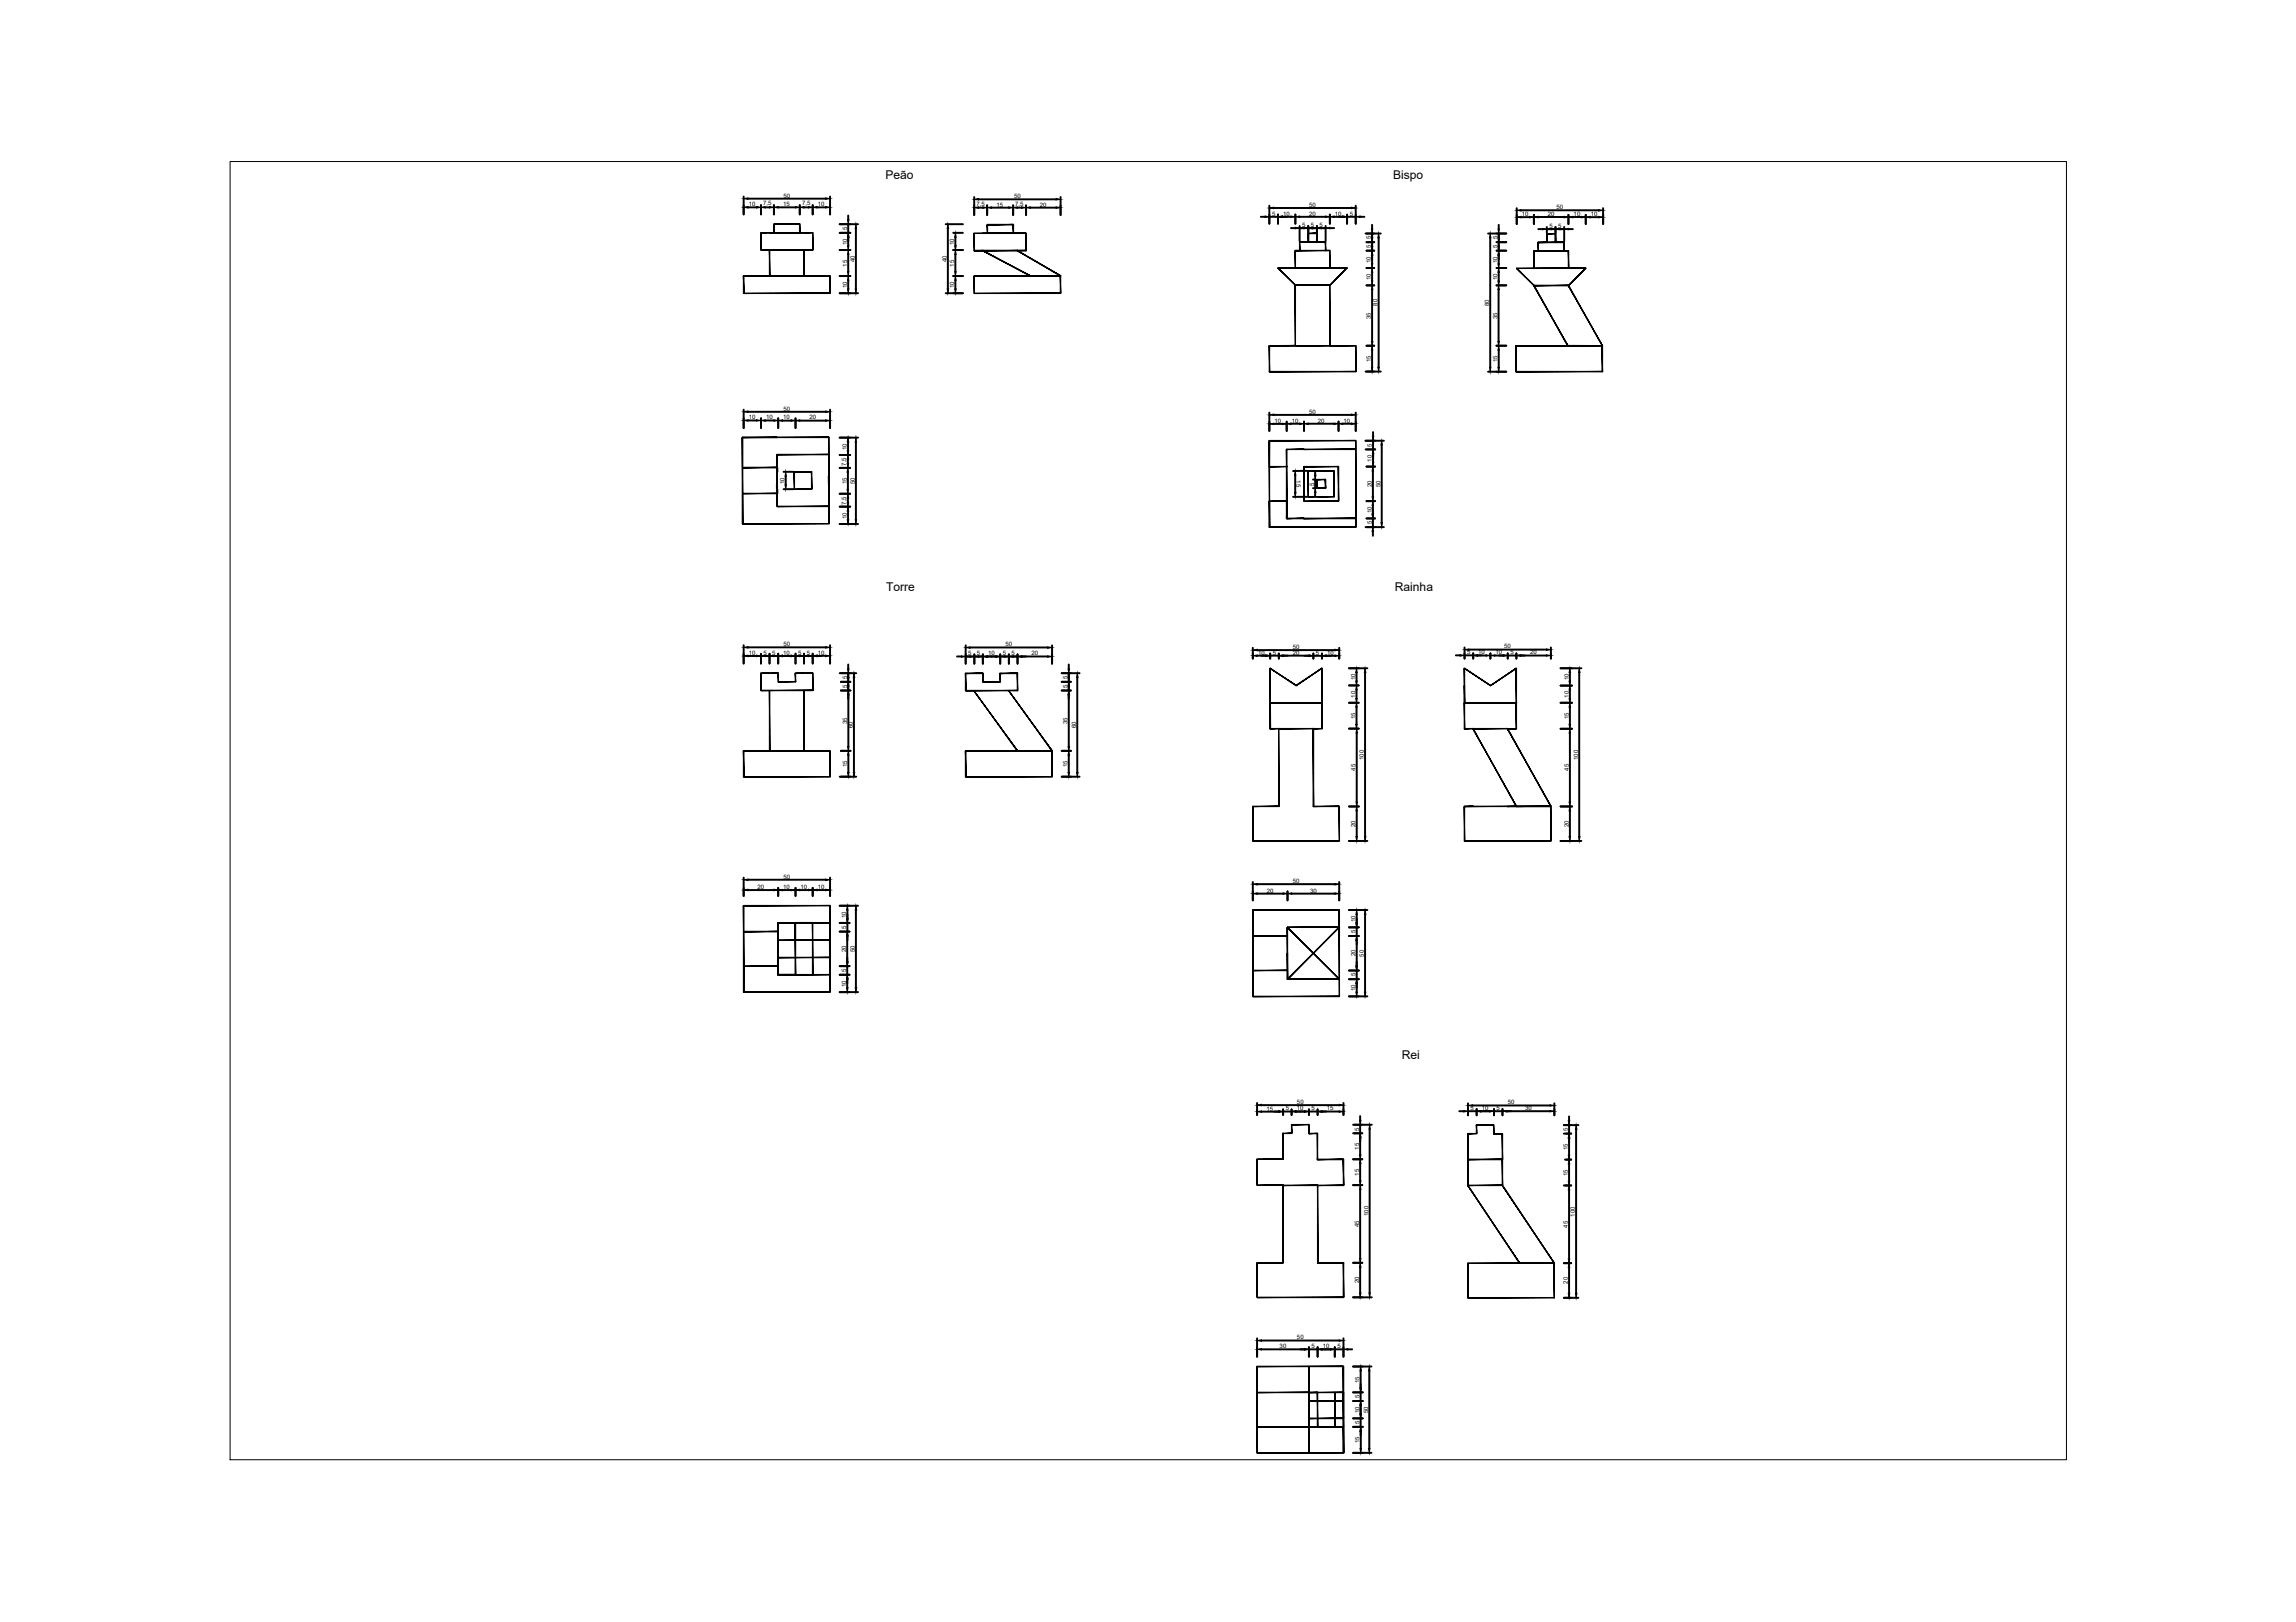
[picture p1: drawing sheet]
<svg xmlns="http://www.w3.org/2000/svg" width="297mm" height="210mm" viewBox="0 0 297 210" stroke-linecap="round" stroke-linejoin="round" font-family="sans-serif">
<defs><g id="words">
<g font-size="1.6">
<text x="114.6" y="23.2">Peão</text>
<text x="180.2" y="23.2">Bispo</text>
<text x="114.6" y="76.5">Torre</text>
<text x="180.5" y="76.5">Rainha</text>
<text x="181.4" y="137">Rei</text>
</g>
<g font-size=".8">
<text x="96.9" y="26.7">10</text>
<text x="98.7" y="26.6">7,5</text>
<text x="101.3" y="26.7">15</text>
<text x="101.4" y="25.6">50</text>
<text x="103.8" y="26.6">7,5</text>
<text x="105.8" y="26.7">10</text>
<text x="109.6" y="29.8" transform="rotate(-90 109.6 29.8)">5</text>
<text x="126.3" y="26.6">7,5</text>
<text x="128.9" y="26.7">15</text>
<text x="131.2" y="25.6">50</text>
<text x="131.3" y="26.6">7,5</text>
<text x="134.5" y="26.7">20</text>
<text x="164.6" y="27.9">5</text>
<text x="166" y="27.9">10</text>
<text x="168.5" y="29.4">5</text>
<text x="169.4" y="26.8">50</text>
<text x="169.4" y="27.9">20</text>
<text x="169.6" y="29.4">5</text>
<text x="170.7" y="29.4">5</text>
<text x="172.7" y="27.9">10</text>
<text x="174.6" y="27.9">5</text>
<text x="196.9" y="28">10</text>
<text x="200.3" y="27.9">20</text>
<text x="200.5" y="29.5">5</text>
<text x="201.4" y="27.1">50</text>
<text x="201.6" y="29.5">5</text>
<text x="203.6" y="27.9">10</text>
<text x="205.8" y="28">10</text>
<text x="109.6" y="34.5" transform="rotate(-90 109.6 34.5)">15</text>
<text x="109.6" y="31.7" transform="rotate(-90 109.6 31.7)">10</text>
<text x="110.6" y="33.9" transform="rotate(-90 110.6 33.9)">40</text>
<text x="122.5" y="33.9" transform="rotate(-90 122.5 33.9)">40</text>
<text x="123.5" y="34.5" transform="rotate(-90 123.5 34.5)">15</text>
<text x="123.5" y="31.7" transform="rotate(-90 123.5 31.7)">10</text>
<text x="177.4" y="34" transform="rotate(-90 177.4 34)">10</text>
<text x="177.4" y="32.1" transform="rotate(-90 177.4 32.1)">5</text>
<text x="177.4" y="31" transform="rotate(-90 177.4 31)">5</text>
<text x="193.7" y="34" transform="rotate(-90 193.7 34)">10</text>
<text x="193.7" y="32.1" transform="rotate(-90 193.7 32.1)">5</text>
<text x="193.7" y="31" transform="rotate(-90 193.7 31)">5</text>
<text x="109.6" y="37.3" transform="rotate(-90 109.6 37.3)">10</text>
<text x="123.5" y="37.3" transform="rotate(-90 123.5 37.3)">10</text>
<text x="177.4" y="41.3" transform="rotate(-90 177.4 41.3)">35</text>
<text x="177.4" y="36.3" transform="rotate(-90 177.4 36.3)">10</text>
<text x="178.2" y="39.6" transform="rotate(-90 178.2 39.6)">80</text>
<text x="192.6" y="39.6" transform="rotate(-90 192.6 39.6)">80</text>
<text x="193.7" y="41.3" transform="rotate(-90 193.7 41.3)">35</text>
<text x="193.7" y="36.3" transform="rotate(-90 193.7 36.3)">10</text>
<text x="177.4" y="46.9" transform="rotate(-90 177.4 46.9)">15</text>
<text x="193.7" y="46.9" transform="rotate(-90 193.7 46.9)">15</text>
<text x="101.4" y="53.1">50</text>
<text x="169.4" y="53.5">50</text>
<text x="96.9" y="54.3">10</text>
<text x="99.1" y="54.3">10</text>
<text x="101.3" y="54.3">10</text>
<text x="104.7" y="54.3">20</text>
<text x="109.5" y="58.2" transform="rotate(-90 109.5 58.2)">10</text>
<text x="164.9" y="54.7">10</text>
<text x="167.1" y="54.7">10</text>
<text x="170.5" y="54.7">20</text>
<text x="173.8" y="54.7">10</text>
<text x="177.5" y="59.7" transform="rotate(-90 177.5 59.7)">10</text>
<text x="177.5" y="57.8" transform="rotate(-90 177.5 57.8)">5</text>
<text x="101.5" y="62.6" transform="rotate(-90 101.5 62.6)">10</text>
<text x="109.5" y="65.3" transform="rotate(-90 109.5 65.3)">7,5</text>
<text x="109.5" y="60.3" transform="rotate(-90 109.5 60.3)">7,5</text>
<text x="109.5" y="62.7" transform="rotate(-90 109.5 62.7)">15</text>
<text x="110.6" y="62.6" transform="rotate(-90 110.6 62.6)">50</text>
<text x="167.7" y="62.2" transform="rotate(90 167.7 62.2)">15</text>
<text x="170" y="62.8" transform="rotate(-90 170 62.8)">5</text>
<text x="177.5" y="63" transform="rotate(-90 177.5 63)">20</text>
<text x="178.6" y="63" transform="rotate(-90 178.6 63)">50</text>
<text x="109.6" y="67.2" transform="rotate(-90 109.6 67.2)">10</text>
<text x="177.5" y="67.9" transform="rotate(-90 177.5 67.9)">5</text>
<text x="177.5" y="66.4" transform="rotate(-90 177.5 66.4)">10</text>
<text x="101.4" y="83.6">50</text>
<text x="130.1" y="83.6">50</text>
<text x="167.2" y="84">50</text>
<text x="194.6" y="83.9">50</text>
<text x="96.9" y="84.7">10</text>
<text x="98.8" y="84.7">5</text>
<text x="99.9" y="84.7">5</text>
<text x="101.3" y="84.7">10</text>
<text x="103.3" y="84.7">5</text>
<text x="104.4" y="84.7">5</text>
<text x="105.8" y="84.7">10</text>
<text x="109.6" y="89" transform="rotate(-90 109.6 89)">5</text>
<text x="109.6" y="87.9" transform="rotate(-90 109.6 87.9)">5</text>
<text x="125.3" y="84.8">5</text>
<text x="126.4" y="84.8">5</text>
<text x="127.8" y="84.8">10</text>
<text x="129.7" y="84.8">5</text>
<text x="130.9" y="84.8">5</text>
<text x="133.4" y="84.8">20</text>
<text x="138.1" y="89" transform="rotate(-90 138.1 89)">5</text>
<text x="138.1" y="87.9" transform="rotate(-90 138.1 87.9)">5</text>
<text x="162.8" y="84.7">10</text>
<text x="164.7" y="84.7">5</text>
<text x="167.2" y="84.7">20</text>
<text x="170.3" y="84.7">5</text>
<text x="171.7" y="84.7">10</text>
<text x="175.4" y="88" transform="rotate(-90 175.4 88)">10</text>
<text x="189.8" y="84.7">5</text>
<text x="191.2" y="84.7">10</text>
<text x="193.5" y="84.7">10</text>
<text x="195.4" y="84.7">5</text>
<text x="198" y="84.7">20</text>
<text x="203" y="88" transform="rotate(-90 203 88)">10</text>
<text x="109.6" y="93.7" transform="rotate(-90 109.6 93.7)">35</text>
<text x="110.3" y="94.2" transform="rotate(-90 110.3 94.2)">60</text>
<text x="138.1" y="93.7" transform="rotate(-90 138.1 93.7)">35</text>
<text x="139.2" y="94.2" transform="rotate(-90 139.2 94.2)">60</text>
<text x="175.4" y="93.1" transform="rotate(-90 175.4 93.1)">15</text>
<text x="175.4" y="90.3" transform="rotate(-90 175.4 90.3)">10</text>
<text x="203" y="93.1" transform="rotate(-90 203 93.1)">15</text>
<text x="203" y="90.3" transform="rotate(-90 203 90.3)">10</text>
<text x="109.6" y="99.3" transform="rotate(-90 109.6 99.3)">15</text>
<text x="138.1" y="99.3" transform="rotate(-90 138.1 99.3)">15</text>
<text x="175.4" y="99.8" transform="rotate(-90 175.4 99.8)">45</text>
<text x="176.5" y="98.3" transform="rotate(-90 176.5 98.3)">100</text>
<text x="203" y="99.8" transform="rotate(-90 203 99.8)">45</text>
<text x="204.2" y="98.3" transform="rotate(-90 204.2 98.3)">100</text>
<text x="175.4" y="107" transform="rotate(-90 175.4 107)">20</text>
<text x="203" y="107" transform="rotate(-90 203 107)">20</text>
<text x="101.4" y="113.7">50</text>
<text x="98" y="115">20</text>
<text x="101.3" y="115">10</text>
<text x="103.6" y="115">10</text>
<text x="105.8" y="115">10</text>
<text x="109.5" y="118.8" transform="rotate(-90 109.5 118.8)">10</text>
<text x="163.9" y="115.5">20</text>
<text x="167.2" y="114.3">50</text>
<text x="169.5" y="115.5">30</text>
<text x="175.4" y="119.4" transform="rotate(-90 175.4 119.4)">10</text>
<text x="109.5" y="125.8" transform="rotate(-90 109.5 125.8)">5</text>
<text x="109.5" y="123.2" transform="rotate(-90 109.5 123.2)">20</text>
<text x="109.5" y="120.2" transform="rotate(-90 109.5 120.2)">5</text>
<text x="110.6" y="123.2" transform="rotate(-90 110.6 123.2)">50</text>
<text x="175.4" y="123.8" transform="rotate(-90 175.4 123.8)">20</text>
<text x="175.4" y="120.8" transform="rotate(-90 175.4 120.8)">5</text>
<text x="176.5" y="123.8" transform="rotate(-90 176.5 123.8)">50</text>
<text x="109.5" y="127.7" transform="rotate(-90 109.5 127.7)">10</text>
<text x="175.4" y="128.3" transform="rotate(-90 175.4 128.3)">10</text>
<text x="175.4" y="126.4" transform="rotate(-90 175.4 126.4)">5</text>
<text x="163.9" y="143.7">15</text>
<text x="166.3" y="143.7">5</text>
<text x="167.8" y="143.7">10</text>
<text x="167.8" y="142.9">50</text>
<text x="169.7" y="143.7">5</text>
<text x="171.7" y="143.7">15</text>
<text x="190.3" y="143.7">5</text>
<text x="191.7" y="143.7">10</text>
<text x="193.6" y="143.7">5</text>
<text x="195.1" y="142.9">50</text>
<text x="197.3" y="143.7">30</text>
<text x="175.8" y="148.8" transform="rotate(-90 175.8 148.8)">15</text>
<text x="175.8" y="146.3" transform="rotate(-90 175.8 146.3)">5</text>
<text x="202.8" y="148.8" transform="rotate(-90 202.8 148.8)">15</text>
<text x="202.8" y="146.4" transform="rotate(-90 202.8 146.4)">5</text>
<text x="175.8" y="152.2" transform="rotate(-90 175.8 152.2)">15</text>
<text x="202.8" y="152.2" transform="rotate(-90 202.8 152.2)">15</text>
<text x="175.8" y="158.8" transform="rotate(-90 175.8 158.8)">45</text>
<text x="177" y="157.4" transform="rotate(-90 177 157.4)">100</text>
<text x="202.8" y="158.9" transform="rotate(-90 202.8 158.9)">45</text>
<text x="203.8" y="157.4" transform="rotate(-90 203.8 157.4)">100</text>
<text x="175.8" y="166.1" transform="rotate(-90 175.8 166.1)">20</text>
<text x="202.8" y="166.1" transform="rotate(-90 202.8 166.1)">20</text>
<text x="167.8" y="173.3">50</text>
<text x="165.6" y="174.5">30</text>
<text x="169.7" y="174.5">5</text>
<text x="171.1" y="174.5">10</text>
<text x="173" y="174.5">5</text>
<text x="175.9" y="179" transform="rotate(-90 175.9 179)">15</text>
<text x="175.9" y="184.3" transform="rotate(-90 175.9 184.3)">5</text>
<text x="175.9" y="182.9" transform="rotate(-90 175.9 182.9)">10</text>
<text x="175.9" y="181" transform="rotate(-90 175.9 181)">5</text>
<text x="177" y="182.9" transform="rotate(-90 177 182.9)">50</text>
<text x="175.9" y="186.8" transform="rotate(-90 175.9 186.8)">15</text>
</g>
</g></defs>
<!-- layer: 0 -->
<g fill="#000" stroke="#000" stroke-width=".13">
<path d="M96.2 25.7l.6-.1v.2zM96.2 26.8l.6-.1v.2zM97.9 26.7l.6 .1-.6 .1zM98.5 26.8l.5-.1v.2zM99.6 26.7l.5 .1-.5 .1zM100.1 26.8l.6-.1v.2zM102.9 26.7l.6 .1-.6 .1zM103.5 26.8l.5-.1v.2zM104.6 26.7l.5 .1-.5 .1zM105.1 26.8l.6-.1v.2zM106.8 25.6l.6 .1-.6 .1zM106.8 26.7l.6 .1-.6 .1z"/>
<path d="M109.7 37.4h.1l-.1 .5zM109.7 35.7l.1 .6h-.1zM109.7 35.2h.1l-.1 .5zM109.7 32.4l.1 .5h-.1zM109.7 31.8h.1l-.1 .6zM109.7 30.1l.1 .6h-.1zM109.7 28.4h.1l-.1 .6zM110.6 37.4h.2l-.1 .5zM110.7 29l.1 .6h-.2zM122.5 37.4h.2l-.1 .5zM122.6 29l.1 .6h-.2zM123.5 37.4h.2l-.1 .5z"/>
<path d="M123.6 35.7l.1 .6h-.2zM123.5 35.2h.2l-.1 .5zM123.6 32.4l.1 .5h-.2zM123.5 31.8h.2l-.1 .6zM123.6 30.1l.1 .6h-.2zM126 25.8l.6-.1v.2zM126 26.9l.6-.1v.2zM127.2 26.8l.5 .1-.5 .1zM127.7 26.9l.6-.1v.2zM130.5 26.8l.6 .1-.6 .1zM131.1 26.9l.5-.1v.2zM132.2 26.8l.5 .1-.5 .1z"/>
<path d="M132.7 26.9l.6-.1v.2zM136.6 25.7l.6 .1-.6 .1zM136.6 26.8l.6 .1-.6 .1zM163.7 28l.5 .1h-.5zM164.2 26.9l.6-.1v.2zM165.3 28.1l.6-.1v.1zM167 28l.6 .1h-.6zM167.6 29.4l.5 .1-.5 .1zM167.6 28.1l.5-.1v.1zM168.7 29.4l.6 .1-.6 .1zM169.3 29.5l.5-.1v.2zM169.8 29.4l.6 .1-.6 .1z"/>
<path d="M170.4 29.5l.5-.1v.2zM171.5 28l.5 .1h-.5zM171.5 29.5l.5-.1v.2zM172 28.1l.6-.1v.1zM173.7 28l.6 .1h-.6zM174.8 26.8l.6 .1-.6 .1zM175.4 28.1l.6-.1v.1zM177.5 36.9l.1 .6h-.2zM177.4 36.4h.2l-.1 .5zM177.5 34.7l.1 .5h-.2zM177.4 34.1h.2l-.1 .6zM177.5 32.4l.1 .6h-.2z"/>
<path d="M177.4 30.8h.2l-.1 .5zM177.5 31.3l.1 .6h-.2zM177.4 29.6h.2l-.1 .6zM178.4 30.2v.6h-.1zM192.8 30.2l.1 .6h-.2zM193.9 36.9l.1 .6h-.2zM193.8 36.4h.2l-.1 .5zM193.9 34.7l.1 .5h-.2zM193.8 34.1h.2l-.1 .6zM193.9 32.4l.1 .6h-.2zM193.8 30.8h.2l-.1 .5zM193.9 31.3l.1 .6h-.2z"/>
<path d="M193.8 29.6h.2l-.1 .6zM196.2 27.2l.6-.1v.2zM196.2 28.1l.6-.1v.2zM197.9 28l.5 .1-.5 .1zM198.4 28.1l.6-.1v.2zM199.6 29.6h.5l-.5 .1zM200.7 29.6h.5l-.5 .1zM201.2 29.6h.6v.1zM202.4 28l.5 .1-.5 .1zM202.4 29.6h.5v.1zM202.9 28.1l.6-.1v.2zM204.6 28l.6 .1-.6 .1z"/>
<path d="M205.2 28.1l.5-.1v.2zM206.8 27.1l.6 .1-.6 .1zM206.8 28l.6 .1-.6 .1zM96.2 53.3l.6-.1v.2zM96.2 54.4l.6-.1v.2zM97.9 54.3l.6 .1-.6 .1zM98.5 54.4l.5-.1v.2zM100.1 54.3l.6 .1-.6 .1zM100.7 54.4l.5-.1v.2zM102.3 54.3l.6 .1-.6 .1zM102.9 54.4l.6-.1v.2zM106.8 53.2l.6 .1-.6 .1z"/>
<path d="M106.8 54.3l.6 .1-.6 .1zM109.6 60h.2l-.1 .6zM109.7 58.9l.1 .5h-.2zM109.6 58.3h.2l-.1 .6zM109.7 56.6l.1 .6h-.2zM110.7 56.6l.1 .6h-.2zM164.2 53.7l.6-.1v.2zM164.2 54.9l.6-.1v.1zM165.9 54.8l.6 .1h-.6zM166.5 54.8h.5v.1zM168.1 54.8h.6l-.6 .1zM168.7 54.8h.6v.1z"/>
<path d="M172.6 54.8h.6l-.6 .1zM173.2 54.8h.5v.1zM174.8 53.6l.6 .1-.6 .1zM174.8 54.8h.6l-.6 .1zM177.4 47.5h.2l-.1 .6zM177.5 44.7l.1 .6h-.2zM177.4 44.2h.2l-.1 .5zM177.6 56.5h.1l-.1 .5zM177.6 58.2l.1 .5h-.1zM177.6 59.8h.1l-.1 .6zM178.3 47.5h.1v.6zM178.8 57v.6h-.1z"/>
<path d="M192.7 47.5h.2l-.1 .6zM193.8 47.5h.2l-.1 .6zM193.9 44.7l.1 .6h-.2zM193.8 44.2h.2l-.1 .5zM101.6 62.8h.1l-.1 .5zM101.6 61.1l.1 .5h-.1zM109.7 60.6l.1 .5h-.2zM109.6 63.3h.2l-.1 .6zM109.6 67.3h.2l-.1 .5zM109.7 65.6l.1 .5h-.2zM109.6 65h.2l-.1 .6zM109.7 63.9l.1 .6h-.2z"/>
<path d="M110.6 67.3h.2l-.1 .5zM167.6 61v.5h-.1zM167.5 63.7h.2l-.1 .6zM170.1 61.5h.2l-.2 .6zM170.1 63.2l.2 .5h-.2zM177.6 60.4l.1 .6h-.2zM177.5 64.3h.2l-.1 .5zM177.6 64.8l.1 .6h-.2zM177.5 66.5h.2l-.1 .6zM177.6 68.2l.1 .6h-.2zM178.7 67.6h.1v.6zM96.2 83.8l.6-.1v.2z"/>
<path d="M96.2 84.9l.6-.1v.2zM97.9 84.8l.6 .1-.6 .1zM99 84.8l.6 .1-.6 .1zM99.6 84.9l.5-.1v.2zM100.7 84.9l.5-.1v.2zM102.3 84.8l.6 .1-.6 .1zM103.5 84.8l.5 .1-.5 .1zM104 84.9l.6-.1v.2zM105.1 84.9l.6-.1v.2zM106.8 83.7l.6 .1-.6 .1zM106.8 84.8l.6 .1-.6 .1zM109.7 100h.1v.5z"/>
<path d="M109.8 97.2v.5h-.1zM109.7 96.6h.1v.6zM109.8 89.4v.5h-.1zM109.7 89.4l.1 .5h-.1zM109.7 87.7h.1l-.1 .5zM109.7 88.2l.1 .6h-.1zM109.7 86.6h.1l-.1 .5zM110.4 100h.2l-.1 .5zM110.5 87.1l.1 .6h-.2zM124.4 84.9l.5 .1-.5 .1zM124.9 83.8l.6-.1v.2zM125.5 84.9l.6 .1-.6 .1z"/>
<path d="M126.1 85l.5-.1v.2zM127.2 85l.5-.1v.2zM128.8 84.9l.6 .1-.6 .1zM129.9 84.9l.6 .1-.6 .1zM130.5 85l.6-.1v.2zM131.6 85l.6-.1v.2zM135.5 83.7l.6 .1-.6 .1zM135.5 84.9l.6 .1-.6 .1zM138.2 100h.2l-.1 .5zM138.3 97.2l.1 .5h-.2zM138.2 96.6h.2l-.1 .6zM138.3 89.4l.1 .5h-.2z"/>
<path d="M138.2 87.7h.2l-.1 .5zM138.3 88.2l.1 .6h-.2zM138.2 86.6h.2l-.1 .5zM139.3 100h.2l-.1 .5zM139.4 87.1l.1 .6h-.2zM162.1 84.1l.6-.1v.2zM162.1 84.9l.6-.1v.2zM163.8 84.8l.5 .1-.5 .1zM165.4 84.9l.6-.1v.2zM169.4 84.8l.5 .1-.5 .1zM171 84.9l.6-.1v.2zM172.7 84l.6 .1-.6 .1z"/>
<path d="M172.7 84.8l.6 .1-.6 .1zM175.4 93.7h.2l-.1 .6zM175.5 90.9l.1 .6h-.2zM175.4 90.4h.2l-.1 .5zM175.5 88.7l.1 .6h-.2zM175.4 88.2h.2l-.1 .5zM175.5 86.5l.1 .5h-.2zM175.5 94.3l.1 .6h-.2zM176.6 86.5l.1 .5h-.2zM188.9 84.7l.6 .1-.6 .1zM189.5 84.1l.5-.1v.2zM190.6 84.8l.5-.1v.2z"/>
<path d="M192.3 84.7l.5 .1-.5 .1zM192.8 84.8l.6-.1v.2zM194.5 84.7l.6 .1-.6 .1zM196.2 84.8l.5-.1v.2zM200.1 84l.5 .1-.5 .1zM200.1 84.7l.5 .1-.5 .1zM203.1 94.3l.1 .6h-.2zM203 93.7h.2l-.1 .6zM203.1 90.9l.1 .6h-.2zM203 90.4h.2l-.1 .5zM203.1 88.7l.1 .6h-.2zM203 88.2h.2l-.1 .5z"/>
<path d="M203.1 86.5l.1 .5h-.2zM204.3 86.5l.1 .5h-.2zM96.2 113.8h.6v.2zM96.2 115.2l.6-.1v.2zM100.1 115.1l.6 .1-.6 .1zM100.7 115.2l.5-.1v.2zM102.3 115.1l.6 .1-.6 .1zM102.9 115.2l.6-.1v.2zM104.6 115.1l.5 .1-.5 .1zM105.1 115.2l.6-.1v.2zM106.8 113.8h.6l-.6 .2zM106.8 115.1l.6 .1-.6 .1z"/>
<path d="M109.5 118.9h.2l-.1 .5zM109.6 117.2l.1 .6h-.2zM110.7 117.2l.1 .6h-.2zM162.1 114.4l.6-.1v.2zM162.1 115.6l.6-.1v.2zM166 115.5l.6 .1-.6 .1zM166.6 115.6l.5-.1v.2zM172.7 114.3l.6 .1-.6 .1zM172.7 115.5l.6 .1-.6 .1zM175.5 117.8l.1 .5h-.2zM175.4 119.4h.2l-.1 .6zM175.4 108.3h.2l-.1 .5z"/>
<path d="M175.5 104.4l.1 .5h-.2zM175.4 103.8h.2l-.1 .6zM176.6 117.8l.1 .5h-.2zM176.5 108.3h.2l-.1 .5zM203 108.3h.2l-.1 .5zM203.1 104.4l.1 .5h-.2zM203 103.8h.2l-.1 .6zM204.2 108.3h.2l-.1 .5zM109.5 127.8h.2l-.1 .6zM109.6 126.1l.1 .6h-.2zM109.5 124.5h.2l-.1 .5zM109.6 120.6l.1 .5h-.2z"/>
<path d="M110.6 127.8h.2l-.1 .6zM175.5 121.1l.1 .6h-.2zM175.4 125h.2l-.1 .6zM175.5 126.7l.1 .6h-.2zM175.4 128.4h.2l-.1 .5zM176.5 128.4h.2l-.1 .5zM162.6 143l.6-.1v.2zM162.6 143.9l.6-.1v.1zM165.4 143.8l.6 .1h-.6zM165.4 143.7l.6 .1-.6 .1zM167.1 143.8l.6-.1v.2zM168.8 143.7l.5 .1-.5 .1z"/>
<path d="M168.8 143.8h.5l-.5 .1zM170.5 143.8h.5v.1zM173.3 142.9l.5 .1-.5 .1zM173.3 143.8h.5l-.5 .1zM176 153.4l.1 .5h-.2zM175.9 152.8h.2l-.1 .6zM176 150l.1 .6h-.2zM175.9 149.5h.2l-.1 .5zM176 146.7l.1 .5h-.2zM175.9 145h.2l-.1 .6zM177.2 145.6l.1 .5h-.2zM189.4 143.7l.5 .1-.5 .1z"/>
<path d="M189.9 143.1l.6-.1v.1zM191 143.8l.6-.1v.2zM192.7 143.7l.6 .1-.6 .1zM194.4 143.8l.6-.1v.2zM200.5 143l.6 .1h-.6zM200.5 143.7l.6 .1-.6 .1zM203 153.4l.1 .6h-.2zM202.9 152.9h.2l-.1 .5zM203 150.1l.1 .5h-.2zM202.9 149.5h.2l-.1 .6zM203 146.7l.1 .6h-.2zM202.9 145h.2l-.1 .6z"/>
<path d="M203.9 145.6l.1 .5h-.2zM162.6 173.5l.6-.1v.2zM162.6 174.6l.6-.1v.2zM168.8 174.5l.5 .1-.5 .1zM170.5 174.6l.5-.1v.2zM172.1 174.5l.6 .1-.6 .1zM173.3 173.4l.5 .1-.5 .1zM173.8 174.6l.6-.1v.2zM175.9 167.3h.2l-.1 .6zM176 163.4l.1 .6h-.2zM175.9 162.9h.2l-.1 .5zM175.9 179.6h.2l-.1 .6z"/>
<path d="M176 176.8l.1 .6h-.2zM177.2 176.8v.6h-.2zM177.1 167.3h.2l-.1 .6zM202.9 167.4h.2l-.1 .6zM203 163.5l.1 .5h-.2zM202.9 162.9h.2l-.1 .6zM203.8 167.4h.2l-.1 .6zM175.9 187.4h.2v.6zM176.1 184.7v.5h-.2zM176 184.7l.1 .5h-.2zM175.9 183h.2l-.1 .6zM176 181.3l.1 .6h-.2z"/>
<path d="M177 187.4h.2v.6z"/>
<path d="M96.2 37.9h11.2zM96.2 38l11.2-.1z"/>
<path d="M96.2 35.7l.1 2.2v-2.2zM96.2 35.7l.1 2.2h-.1z"/>
<path d="M98.5 32.3h1.1zM98.5 32.4l1.1-.1z"/>
<path d="M98.4 30.1l.1 2.3zM98.4 30.1l.1 2.3z"/>
<path d="M99.6 30.1h4.4zM99.6 30.2l4.4-.1z"/>
<path d="M96.2 35.7h3.4zM96.2 35.7h3.4z"/>
<path d="M98.5 30.2l1.1-.1zM98.5 30.1h1.1z"/>
<path d="M99.6 30.1h.5zM99.6 30.2l.5-.1z"/>
<path d="M99.6 35.7h5.2zM99.6 35.7h5.2z"/>
<path d="M99.5 32.4l.1 3.3zM99.5 32.4l.1 3.3z"/>
<path d="M100.1 29v1.1zM100.1 29v1.1z"/>
<path d="M100.1 29h3.4zM100.1 29h3.4z"/>
<path d="M103.4 29l.1 1.1v-1.1zM103.4 29l.1 1.1h-.1z"/>
<path d="M104 32.4l.1 3.3zM104 32.4l.1 3.3z"/>
<path d="M99.6 32.4l4.4-.1zM99.6 32.3h4.4z"/>
<path d="M102.6 30.2l1.4-.1zM102.6 30.1h1.4z"/>
<path d="M99.6 32.4l4.4-.1zM99.6 32.3h4.4z"/>
<path d="M104 32.3h1.1zM104 32.4l1.1-.1z"/>
<path d="M105.1 30.1l.1 2.3zM105.1 30.1l.1 2.3z"/>
<path d="M104 30.2l1.1-.1zM104 30.1h1.1z"/>
<path d="M107.3 35.7l.1 2.2zM107.3 35.7l.1 2.2z"/>
<path d="M104 35.7h3.4zM104 35.7h3.4z"/>
<path d="M126 35.7v2.2h.1zM126 35.7h.1v2.2z"/>
<path d="M126 35.7h11.2zM126 35.7h11.2z"/>
<path d="M126 32.4h1.2zM126 32.5l1.2-.1z"/>
<path d="M126 30.2l.1 2.2v-2.2zM126 30.2l.1 2.2h-.1z"/>
<path d="M127.2 32.4h4.4zM127.2 32.5l4.4-.1z"/>
<path d="M127.2 30.2h1.6zM127.2 30.2h1.6z"/>
<path d="M127.2 32.4l-.1 .1 6.2 3.2zM127.1 32.5l6.2 3.2z"/>
<path d="M127.7 29.1l.1 1.1zM127.7 29.1l.1 1.1z"/>
<path d="M127.7 29v.1l3.4-.1zM127.7 29.1l3.4-.1v.1z"/>
<path d="M128.3 35.7h1.6zM128.3 35.7h1.6z"/>
<path d="M131 29.1l.1 1.1v-1.1zM131 29.1l.1 1.1h-.1z"/>
<path d="M127.2 30.2h4.4zM127.2 30.2h4.4z"/>
<path d="M132.7 30.2l.1 2.2zM132.7 30.2l.1 2.2z"/>
<path d="M126 30.2h6.7zM126 30.2h6.7z"/>
<path d="M126 32.5l6.7-.1zM126 32.4h6.7z"/>
<path d="M131.6 32.5l1.1-.1zM131.6 32.4h1.1z"/>
<path d="M131.6 32.5l5.6 3.2zM131.6 32.4l5.6 3.3-5.6-3.2z"/>
<path d="M126 38l11.2-.1zM126 37.9h11.2z"/>
<path d="M135 35.7h2.2zM135 35.7h2.2z"/>
<path d="M137.2 35.7v2.2zM137.2 35.7v2.2z"/>
<path d="M165.3 34.6h9zM165.3 34.7l9-.1z"/>
<path d="M165.3 34.7l2.3 2.2zM165.3 34.7l2.3 2.2z"/>
<path d="M167.6 36.9h4.4zM167.6 36.9h4.4z"/>
<path d="M167.6 34.6h4.4zM167.6 34.7l4.4-.1z"/>
<path d="M167.6 32.4h.5zM167.6 32.5l.5-.1z"/>
<path d="M167.5 32.4l.1 2.3zM167.5 32.4l.1 2.3z"/>
<path d="M168.1 31.3l.1 1.1zM168.1 31.3l.1 1.1z"/>
<path d="M168.1 31.3v.1l3.4-.1zM168.1 31.4l3.4-.1v.1z"/>
<path d="M168.1 31.3v.1l1.2-.1zM168.1 31.4l1.2-.1z"/>
<path d="M169.2 30.2v1.1h.1zM169.2 30.2h.1v1.1z"/>
<path d="M169.3 30.2h1.1zM169.3 30.2h1.1z"/>
<path d="M170.3 30.2l.1 1.1zM170.3 30.2l.1 1.1z"/>
<path d="M171.5 31.3v1.1zM171.5 31.3v1.1z"/>
<path d="M174.3 34.6l-2.2 2.3zM174.3 34.6v.1l-2.2 2.2z"/>
<path d="M167.6 32.5l4.4-.1zM167.6 32.4h4.4z"/>
<path d="M172 36.9l.1 7.8zM172 36.9l.1 7.8z"/>
<path d="M172 32.4l.1 2.3zM172 32.4l.1 2.3z"/>
<path d="M196.2 34.7h9zM196.2 34.7h9z"/>
<path d="M196.2 34.7l2.3 2.2zM196.2 34.7l2.3 2.2-2.3-2.2z"/>
<path d="M198.4 36.9v.1l4.5-.1zM198.4 37l4.5-.1v.1z"/>
<path d="M198.4 34.7h4.5zM198.4 34.7h4.5z"/>
<path d="M198.4 32.4h.6zM198.4 32.5l.6-.1z"/>
<path d="M198.4 32.5l.1 2.2zM198.4 32.5l.1 2.2z"/>
<path d="M199 31.4v1.1zM199 31.4v1.1z"/>
<path d="M199 31.3v.1l3.4-.1zM199 31.4l3.4-.1v.1z"/>
<path d="M199 31.3v.1l1.1-.1zM199 31.4l1.1-.1v.1z"/>
<path d="M200.1 30.2l.1 1.2zM200.1 30.2l.1 1.2z"/>
<path d="M200.1 30.2h1.1zM200.1 30.3l1.1-.1z"/>
<path d="M201.2 30.2l.1 1.2zM201.2 30.2l.1 1.2z"/>
<path d="M202.3 31.4l.1 1.1v-1.1zM202.3 31.4l.1 1.1h-.1z"/>
<path d="M202.9 36.9l.1 .1 2.1-2.3zM205.1 34.7h.1l-2.2 2.3z"/>
<path d="M198.4 32.5l4.5-.1zM198.4 32.4h4.5z"/>
<path d="M202.9 32.5l.1 2.2zM202.9 32.5l.1 2.2z"/>
<path d="M96.1 56.6h11.1zM96.1 56.6h11.1z"/>
<path d="M96.1 56.6h4.4zM96.1 56.6h4.4z"/>
<path d="M100.5 58.8h6.7zM100.5 58.9l6.7-.1z"/>
<path d="M100.5 58.8l.1 6.7zM100.5 58.8l.1 6.7z"/>
<path d="M100.5 58.8l.1 1.7zM100.5 58.8l.1 1.7z"/>
<path d="M107.2 56.6l.1 11.2zM107.2 56.6l.1 11.2z"/>
<path d="M164.2 48.1h11.2zM164.2 48.1h11.2z"/>
<path d="M164.2 44.7h3.4zM164.2 44.8l3.4-.1z"/>
<path d="M164.2 57h11.2zM164.2 57.1l11.2-.1z"/>
<path d="M164.2 44.7l.1 3.4zM164.2 44.7l.1 3.4z"/>
<path d="M164.2 57v3.4zM164.2 57v3.4z"/>
<path d="M166.5 58.1h2.2zM166.5 58.2l2.2-.1z"/>
<path d="M167.5 36.9l.1 7.8zM167.5 36.9l.1 7.8z"/>
<path d="M164.2 44.8l3.4-.1zM164.2 44.7h3.4z"/>
<path d="M167.6 44.7h4.4zM167.6 44.8l4.4-.1z"/>
<path d="M168.7 58.1h6.7zM168.7 58.2l6.7-.1z"/>
<path d="M175.4 44.7v3.4zM175.4 44.7v3.4z"/>
<path d="M172 44.8l3.4-.1zM172 44.7h3.4z"/>
<path d="M175.4 57v11.2zM175.4 57v11.2z"/>
<path d="M196.1 44.7l.1 3.4zM196.1 44.7l.1 3.4z"/>
<path d="M196.1 44.7h11.2zM196.1 44.8l11.2-.1z"/>
<path d="M198.4 37l4.4 7.8v-.1zM198.4 37l.1-.1 4.3 7.8z"/>
<path d="M202.9 37l4.4 7.8zM202.9 37l.1-.1 4.3 7.8z"/>
<path d="M196.1 48.1h11.2zM196.1 48.1h11.2z"/>
<path d="M202.8 44.8l4.5-.1zM202.8 44.7h4.5l-4.5 .1z"/>
<path d="M207.2 44.7l.1 3.4v-3.4zM207.2 44.7l.1 3.4h-.1z"/>
<path d="M96 56.6v11.2h.1zM96 56.6h.1v11.2z"/>
<path d="M100.5 58.8l.1 5.1zM100.5 58.8l.1 5.1z"/>
<path d="M96.1 63.9l4.4-.1zM96.1 63.8h4.4z"/>
<path d="M96.1 60.6h4.4v-.1zM96.1 60.5h4.4l-4.4 .1z"/>
<path d="M100.5 65.5h6.7zM100.5 65.6l6.7-.1z"/>
<path d="M102.7 61.1l.1 2.2zM102.7 61.1l.1 2.2z"/>
<path d="M105 61.1v2.2zM105 61.1v2.2z"/>
<path d="M102.8 61.1l2.2-.1zM102.8 61h2.2z"/>
<path d="M102.8 63.3h2.2zM102.8 63.3h2.2h-2.2z"/>
<path d="M96.1 67.8l11.1-.1zM96.1 67.7h11.1z"/>
<path d="M164.2 57l.1 11.2zM164.2 57l.1 11.2z"/>
<path d="M164.2 64.8l.1 3.4zM164.2 64.8l.1 3.4z"/>
<path d="M166.4 58.2v8.9h.1zM166.4 58.2h.1v8.9z"/>
<path d="M166.5 64.8l-.1 2.3h.1zM166.5 64.8v2.3z"/>
<path d="M164.2 64.9l2.3-.1zM164.2 64.8h2.3z"/>
<path d="M164.2 60.4h2.3zM164.2 60.4h2.3z"/>
<path d="M168.7 67v.1l6.7-.1zM168.7 67.1l6.7-.1v.1z"/>
<path d="M166.5 67.1h2.2v-.1zM166.5 67h2.2l-2.2 .1z"/>
<path d="M168.7 60.4h4.5zM168.7 60.4h4.5z"/>
<path d="M168.7 64.8h4.5zM168.7 64.9l4.5-.1z"/>
<path d="M168.7 60.4v4.4zM168.7 60.4v4.4z"/>
<path d="M169.2 60.9l.1 3.4zM169.2 60.9l.1 3.4z"/>
<path d="M169.2 60.9h3.4zM169.2 61l3.4-.1z"/>
<path d="M169.2 64.3h1.2zM169.2 64.3h1.2z"/>
<path d="M170.4 62h1.1zM170.4 62.1l1.1-.1z"/>
<path d="M170.4 64.3h2.2zM170.4 64.3h2.2z"/>
<path d="M170.3 62.1l.1 1.1zM170.3 62.1l.1 1.1z"/>
<path d="M170.4 63.2l1.1-.1zM170.4 63.1h1.1z"/>
<path d="M171.4 62.1l.1 1.1v-1.1zM171.4 62.1l.1 1.1h-.1z"/>
<path d="M172.6 61v3.3zM172.6 61v3.3z"/>
<path d="M173.1 60.4l.1 4.4zM173.1 60.4l.1 4.4z"/>
<path d="M164.2 68.2h11.2zM164.2 68.2h11.2z"/>
<path d="M173.2 68.3l2.2-.1zM173.2 68.2h2.2z"/>
<path d="M96.2 97.2l.1 3.3v-3.3zM96.2 97.2l.1 3.3h-.1z"/>
<path d="M98.5 89.3h6.6zM98.5 89.4l6.6-.1z"/>
<path d="M98.4 87.1l.1 2.3zM98.4 87.1l.1 2.3z"/>
<path d="M99.5 89.4l.1 7.8zM99.5 89.4l.1 7.8z"/>
<path d="M96.2 97.2l3.4-.1zM96.2 97.1h3.4z"/>
<path d="M98.5 87.2h1.1v-.1zM98.5 87.1h1.1l-1.1 .1z"/>
<path d="M99.6 87.1v.1l1.1-.1zM99.6 87.2l1.1-.1v.1z"/>
<path d="M99.6 97.1h4.4zM99.6 97.2l4.4-.1z"/>
<path d="M100.7 87.1v1.1zM100.7 87.1v1.1z"/>
<path d="M100.7 88.3l2.2-.1zM100.7 88.2h2.2z"/>
<path d="M102.9 87.1v1.1zM102.9 87.1v1.1z"/>
<path d="M104 89.4l.1 7.8zM104 89.4l.1 7.8z"/>
<path d="M105.1 87.1l.1 2.3zM105.1 87.1l.1 2.3z"/>
<path d="M104 87.2h1.1v-.1zM104 87.1h1.1l-1.1 .1zM102.9 87.2h1.1v-.1zM102.9 87.1h1.1l-1.1 .1z"/>
<path d="M104 97.2l3.4-.1zM104 97.1h3.4z"/>
<path d="M124.9 89.3h6.7zM124.9 89.4l6.7-.1z"/>
<path d="M124.9 97.1h11.2zM124.9 97.2l11.2-.1z"/>
<path d="M124.9 87.1l.1 2.3v-2.3zM124.9 87.1l.1 2.3h-.1z"/>
<path d="M127.1 87.1l.1 1.2zM127.1 87.1l.1 1.2z"/>
<path d="M124.9 87.2h2.3v-.1zM124.9 87.1h2.3l-2.3 .1z"/>
<path d="M127.2 88.3l2.2-.1zM127.2 88.2h2.2z"/>
<path d="M129.4 87.1v1.2v-1.2zM129.4 87.1v1.2z"/>
<path d="M131.6 87.1l.1 2.3zM131.6 87.1l.1 2.3z"/>
<path d="M126 89.4l5.6 7.8h.1zM126 89.4l5.7 7.8z"/>
<path d="M129.4 87.2h2.2v-.1zM129.4 87.1h2.2l-2.2 .1z"/>
<path d="M130.5 89.4l5.6 7.8v-.1zM130.5 89.4l5.6 7.7z"/>
<path d="M131.6 97.2l4.5-.1zM131.6 97.1h4.5z"/>
<path d="M131.6 97.2l4.5-.1zM131.6 97.1h4.5z"/>
<path d="M136.1 97.2v3.3zM136.1 97.2v3.3z"/>
<path d="M164.3 90.9v3.4h.1zM164.3 90.9h.1v3.4z"/>
<path d="M164.3 86.5v4.4h.1zM164.3 86.5h.1v4.4z"/>
<path d="M164.3 88.7v2.2h.1zM164.3 88.7h.1v2.2z"/>
<path d="M164.3 90.9h6.7zM164.3 91l6.7-.1z"/>
<path d="M164.3 86.5l3.4 2.2zM164.3 86.5l3.4 2.2h-.1z"/>
<path d="M165.4 94.3h4.5zM165.4 94.3h4.5z"/>
<path d="M164.3 94.3h1.1zM164.3 94.3h1.1z"/>
<path d="M167.6 88.7h.1l3.3-2.2zM167.7 88.7l3.4-2.2z"/>
<path d="M169.9 94.3l.1 10.1v-10.1zM169.9 94.3l.1 10.1h-.1z"/>
<path d="M169.9 94.3h1.1zM169.9 94.3h1.1z"/>
<path d="M171 90.9l.1 3.4zM171 90.9l.1 3.4z"/>
<path d="M171 86.5l.1 4.4zM171 86.5l.1 4.4z"/>
<path d="M189.4 86.5l.1 4.5zM189.4 86.5l.1 4.5z"/>
<path d="M189.4 88.7l.1 2.3zM189.4 88.7l.1 2.3z"/>
<path d="M189.4 94.3h1.2zM189.4 94.3h1.2zM190.6 94.3h4.4zM190.6 94.3h4.4z"/>
<path d="M189.5 86.5l3.3 2.2zM189.4 86.5l3.4 2.2z"/>
<path d="M189.4 91l.1 3.3zM189.4 91l.1 3.3z"/>
<path d="M192.8 88.7l3.4-2.2zM192.8 88.7l3.4-2.2z"/>
<path d="M196.1 91v3.3h.1zM196.1 91h.1v3.3z"/>
<path d="M196.1 86.5v4.5h.1zM196.1 86.5h.1v4.5z"/>
<path d="M189.5 91l6.7-.1zM189.5 90.9h6.7z"/>
<path d="M195 94.4l1.2-.1zM195 94.3h1.2z"/>
<path d="M96.2 100.5h11.2zM96.2 100.6l11.2-.1z"/>
<path d="M96.2 117.2h11.2zM96.2 117.2h11.2z"/>
<path d="M100.6 119.4l.1 6.7zM100.6 119.4l.1 6.7z"/>
<path d="M100.6 119.4l.1 1.7zM100.6 119.4l.1 1.7z"/>
<path d="M105.1 119.4l.1 6.7zM105.1 119.4l.1 6.7z"/>
<path d="M107.3 97.2l.1 3.3zM107.3 97.2l.1 3.3z"/>
<path d="M100.7 119.5l6.7-.1zM100.7 119.4h6.7z"/>
<path d="M107.3 117.2l.1 11.2zM107.3 117.2l.1 11.2z"/>
<path d="M107.3 117.2l.1 2.2zM107.3 117.2l.1 2.2h-.1z"/>
<path d="M124.9 97.2v3.3h.1zM124.9 97.2h.1v3.3z"/>
<path d="M124.9 100.6l11.2-.1zM124.9 100.5h11.2z"/>
<path d="M162.1 104.4v4.4zM162.1 104.4v4.4z"/>
<path d="M162.1 108.8h11.2zM162.1 108.9l11.2-.1z"/>
<path d="M162.1 104.3h3.3zM162.1 104.4l3.3-.1z"/>
<path d="M162.1 117.7h11.2zM162.1 117.8l11.2-.1z"/>
<path d="M162.1 117.8v3.3zM162.1 117.8v3.3z"/>
<path d="M162.1 117.8v3.3zM162.1 117.8v3.3z"/>
<path d="M165.4 94.3l.1 10.1zM165.4 94.3l.1 10.1z"/>
<path d="M166.6 120h3.3zM166.6 120h3.3z"/>
<path d="M166.6 120l6.7 6.7zM166.5 120l6.8 6.7h-.1z"/>
<path d="M169.9 104.3h3.4zM169.9 104.4l3.4-.1z"/>
<path d="M173.2 104.4l.1 4.4zM173.2 104.4l.1 4.4z"/>
<path d="M173.2 117.8l.1 11.1zM173.2 117.8l.1 11.1z"/>
<path d="M189.4 104.4l.1 4.4zM189.4 104.4l.1 4.4z"/>
<path d="M189.4 104.3h11.2zM189.4 104.4l11.2-.1z"/>
<path d="M189.5 108.8h11.1zM189.5 108.9l11.1-.1z"/>
<path d="M189.5 104.3h1.1zM189.5 104.4l1.1-.1z"/>
<path d="M190.5 94.3l5.6 10.1 .1-.1zM190.5 94.3h.1l5.6 10z"/>
<path d="M195 104.4l1.2-.1zM195 104.3h1.2z"/>
<path d="M195 94.3l5.6 10.1 .1-.1zM195 94.3h.1l5.6 10z"/>
<path d="M196.2 104.4l4.4-.1zM196.2 104.3h4.4z"/>
<path d="M200.6 104.4l.1 4.4zM200.6 104.4l.1 4.4z"/>
<path d="M96.2 117.2v11.2h.1zM96.2 117.2h.1v11.2z"/>
<path d="M100.6 124.5l.1 1.6zM100.6 124.5l.1 1.6z"/>
<path d="M100.7 126.1v.1l6.7-.1zM100.7 126.2l6.7-.1v.1z"/>
<path d="M100.7 121.6h6.7zM100.7 121.7l6.7-.1z"/>
<path d="M96.2 120.6h4.5v-.1zM96.2 120.5h4.5l-4.5 .1z"/>
<path d="M96.2 125.1l4.5-.1zM96.2 125h4.5z"/>
<path d="M102.9 119.4v6.7zM102.9 119.4v6.7z"/>
<path d="M96.2 128.4l11.2-.1zM96.2 128.3h11.2z"/>
<path d="M100.7 123.9h6.7zM100.7 123.9h6.7z"/>
<path d="M162.1 117.8v11.1zM162.1 117.8v11.1z"/>
<path d="M162.1 125.6v3.3zM162.1 125.6v3.3z"/>
<path d="M162.1 125.6v3.3zM162.1 125.6v3.3z"/>
<path d="M162.1 125.6h4.5zM162.1 125.6h4.5z"/>
<path d="M162.1 121.1h4.5zM162.1 121.2l4.5-.1z"/>
<path d="M166.5 123.4l.1 3.3zM166.5 123.4l.1 3.3z"/>
<path d="M166.6 126.7h6.7zM166.6 126.7h6.7z"/>
<path d="M166.5 120l.1 6.7zM166.5 120l.1 6.7z"/>
<path d="M173.2 120l.1 1.1zM173.2 120l.1 1.1z"/>
<path d="M162.1 129l11.2-.1zM162.1 128.9h11.2z"/>
<path d="M166.6 120h6.7zM166.6 120h6.7z"/>
<path d="M173.2 120l-6.6 6.7zM173.2 120l-6.6 6.7h-.1z"/>
<path d="M162.6 150l.1 3.4zM162.6 150l.1 3.4z"/>
<path d="M162.6 150h3.4zM162.6 150h3.4z"/>
<path d="M162.6 153.4l3.4-.1zM162.6 153.3h3.4z"/>
<path d="M166 146.6h1.1zM166 146.7l1.1-.1z"/>
<path d="M166 146.7v3.3zM166 146.7v3.3z"/>
<path d="M167.1 145.6v1.1zM167.1 145.6v1.1z"/>
<path d="M169.3 145.6l.1 1.1zM169.3 145.6l.1 1.1z"/>
<path d="M167.1 145.6l2.2-.1zM167.1 145.5h2.2z"/>
<path d="M170.4 150v.1l3.4-.1zM170.4 150.1l3.4-.1v.1z"/>
<path d="M169.3 146.7h1.1zM169.3 146.7h1.1z"/>
<path d="M170.4 146.7l.1 3.3zM170.4 146.7l.1 3.3z"/>
<path d="M170.5 153.4h3.3zM170.5 153.4h3.3zM166 153.4h4.5zM166 153.4h4.5z"/>
<path d="M173.8 150v3.4v-3.4zM173.8 150v3.4z"/>
<path d="M189.9 153.4h4.5zM189.9 153.4h4.5z"/>
<path d="M189.9 146.7h1.1zM189.9 146.7h1.1z"/>
<path d="M189.9 146.7v6.7zM189.9 146.7v6.7z"/>
<path d="M191 145.6l.1 1.1zM191 145.6l.1 1.1z"/>
<path d="M191 145.6h2.3zM191 145.6l2.3 .1z"/>
<path d="M193.3 146.7h1.1zM193.3 146.8l1.1-.1z"/>
<path d="M193.2 145.6l.1 1.1zM193.2 145.6l.1 1.1z"/>
<path d="M194.3 150l.1 3.4zM194.3 150l.1 3.4z"/>
<path d="M189.9 150.1h4.5v-.1zM189.9 150h4.5l-4.5 .1z"/>
<path d="M194.3 153.4l6.8 10-6.7-10zM194.3 153.4l6.7 10.1z"/>
<path d="M194.3 146.7l.1 3.3zM194.3 146.7l.1 3.3z"/>
<path d="M162.6 163.4l.1 4.5zM162.6 163.4l.1 4.5z"/>
<path d="M162.6 167.9h11.2zM162.6 167.9h11.2z"/>
<path d="M162.6 163.4h3.4zM162.6 163.5l3.4-.1z"/>
<path d="M162.6 176.8h11.2zM162.6 176.9l11.2-.1z"/>
<path d="M166 153.4v10zM166 153.4v10z"/>
<path d="M169.3 176.8l.1 3.4zM169.3 176.8l.1 3.4z"/>
<path d="M170.4 153.4l.1 10zM170.4 153.4l.1 10z"/>
<path d="M173.8 163.4v4.5zM173.8 163.4v4.5z"/>
<path d="M170.5 163.5l3.3-.1zM170.5 163.4h3.3z"/>
<path d="M173.8 176.8v11.2v-11.2zM173.8 176.8v11.2z"/>
<path d="M189.9 163.5l.1 4.5zM189.9 163.5l.1 4.5z"/>
<path d="M189.9 153.4l6.7 10.1zM189.9 153.4l6.7 10.1z"/>
<path d="M201 163.5v4.5h.1zM201 163.5h.1v4.5z"/>
<path d="M189.9 168l11.2-.1zM189.9 167.9h11.2z"/>
<path d="M189.9 163.5l11.2-.1zM189.9 163.4h11.2z"/>
<path d="M196.6 163.5l4.5-.1zM196.6 163.4h4.5z"/>
<path d="M162.6 176.8l.1 11.2zM162.6 176.8l.1 11.2z"/>
<path d="M162.6 184.6h6.7zM162.6 184.7l6.7-.1z"/>
<path d="M162.6 180.2l.1 4.5zM162.6 180.2l.1 4.5z"/>
<path d="M169.3 176.8l.1 11.2zM169.3 176.8l.1 11.2z"/>
<path d="M169.3 180.2h4.5zM169.3 180.2h4.5z"/>
<path d="M169.3 180.2h1.2zM169.3 180.2h1.2z"/>
<path d="M169.3 181.3h4.5zM169.3 181.3h4.5z"/>
<path d="M162.6 180.2h6.7zM162.6 180.2h6.7z"/>
<path d="M169.3 180.2l.1 1.1zM169.3 180.2l.1 1.1z"/>
<path d="M170.5 184.6h2.2zM170.5 184.7l2.2-.1z"/>
<path d="M170.4 180.2l.1 4.5zM170.4 180.2l.1 4.5z"/>
<path d="M172.7 180.2v4.5zM172.7 180.2v4.5z"/>
<path d="M173.8 184.7v3.3zM173.8 184.7v3.3z"/>
<path d="M162.6 188h11.2zM162.6 188h11.2z"/>
<path d="M169.3 188h4.5zM169.3 188h4.5z"/>
<path d="M169.3 184.7l4.5-.1zM169.3 184.6h4.5z"/>
<path d="M169.3 183.6h4.5v-.1zM169.3 183.5h4.5l-4.5 .1z"/>
<path d="M173.8 181.3v2.3zM173.8 181.3v2.3z"/>
<path d="M173.8 180.2v4.5v-4.5zM173.8 180.2v4.5z"/>
</g>
<g fill="none" stroke="#000" stroke-width=".25">
<path d="M96.2 25.4v2.3M96.8 25.7h10M96.8 26.8h1.1M98.5 26.6v1.1M99 26.8h.6M100.1 26.6v1.1M100.7 26.8h2.2M103.5 26.6v1.1M104 26.8h.6M105.1 26.6v1.1M105.7 26.8h1.1M107.4 25.4v2.3"/>
<path d="M108.6 37.9h2.4M108.6 35.7h1.4M108.6 29h2.4M108.6 32.4h1.4M108.6 30.1h1.4M109.7 27.9v.5M109.7 29v1.1M109.7 30.7v1.1M109.7 32.9v2.3M109.7 36.3v1.1M110.7 29.6v7.8M122.4 37.9h2.2"/>
<path d="M122.4 29h2.2M122.6 29.6v7.8M123.3 35.7h1.3M123.3 32.4h1.3M123.3 30.1h1.3M123.6 30.7v1.1M123.6 32.9v2.3M123.6 36.3v1.1M126 25.5v2.3M126.6 25.8h10M126.6 26.9h.6M127.7 26.6v1.2"/>
<path d="M128.3 26.9h2.2M131.1 26.6v1.2M131.6 26.9h.6M132.7 26.6v1.2M133.3 26.9h3.3M137.2 25.5v2.3M163.1 28.1h.6M164.2 26.6v2.3M164.2 28.1h1.1M164.8 26.9h10M165.3 27.8v1.1M165.9 28.1h1.1"/>
<path d="M167 29.5h.6M167.6 27.8v1.1M168.1 28.1h3.4M168.1 29.5h3.4M168.1 29.2v2M169.3 29.2v2M170.4 29.2v2M171.5 29.2v2M172 27.8v1.1M172 29.5h.6M172.6 28.1h1.1M174.3 28.1h1.1"/>
<path d="M174.3 27.8v1.1M175.4 26.6v2.3M176 28.1h.5M176.7 30.2h1.9M176.8 36.9h1M176.8 34.7h1M176.8 32.4h1M176.8 31.3h1M177.5 29.1v.5M177.5 30.2v2.2M177.5 33v1.1M177.5 35.2v1.2"/>
<path d="M177.5 37.5v6.7M178.4 30.8v16.7M192.5 30.2h2.4M192.8 30.8v16.7M193.6 36.9h1.3M193.6 34.7h1.3M193.6 32.4h1.3M193.6 31.3h1.3M193.9 37.5v6.7M193.9 29.1v.5M193.9 30.2v2.2M193.9 33v1.1"/>
<path d="M193.9 35.2v1.2M196.2 26.9v2.1M196.8 27.2h10M196.8 28.1h1.1M198.4 27.8v1.2M199 28.1h3.4M199 29.6h.6M200.1 29.4v.7M200.1 29.6h2.3M201.2 29.4v1.8M202.4 29.4v1.8M202.9 27.8v1.2"/>
<path d="M202.9 29.6h.6M203.5 28.1h1.1M205.2 27.8v1.2M205.7 28.1h1.1M207.4 26.9v2.1M96.2 53v2.4M96.8 53.3h10M96.8 54.4h1.1M98.5 54.1v1.3M99 54.4h1.1M100.7 54.1v1.3M101.2 54.4h1.1"/>
<path d="M102.9 54.1v1.3M103.5 54.4h3.3M107.2 58.8h.1M107.4 53v2.4M108.6 56.6h2.4M108.6 58.9h1.4M109.7 59.4v.6M109.7 57.2v1.1M110.7 57.2v10.1M164.2 53.4v2.4M164.8 53.7h10M164.8 54.9h1.1"/>
<path d="M166.5 54.6v1.2M167 54.8h1.1M168.7 54.6v1.2M169.3 54.8h3.3M173.2 54.6v1.2M173.7 54.8h1.1M175.4 53.4v2.4M176.7 48.1h1.9M176.7 57h2.3M176.7 58.2h1.2M176.8 44.7h1M177.5 45.3v2.2"/>
<path d="M177.6 55.9v.6M177.6 57v1.2M177.6 58.7v1.1M178.8 57.6v10M192.5 48.1h2.4M193.6 44.7h1.3M193.9 45.3v2.2M100.5 62.8v1.1M100.5 62.8v1.1v-.6M100.5 60.5l.1 .6M101.4 63.3h1.2M101.4 61.1h1.2"/>
<path d="M101.6 61.6v1.2M107.2 61.6v1.2M108.6 67.8h2.4M108.6 65.6h1.4M108.6 63.9h1.4M108.6 60.6h1.4M109.7 61.1v2.2M109.7 64.5v.5M109.7 66.1v1.2M167.3 64.3h1.8M167.6 61.5v2.2M169.1 60.9l-1.8 .1"/>
<path d="M169.9 62.1h.3M169.9 63.2h.3M170.1 60.9v.6M170.1 62.1v1.1M170.1 63.7v.6M176.7 68.2h2.3M176.8 60.4h1.1M176.8 64.8h1.1M176.8 67.1h1.1M177.6 61v3.3M177.6 65.4v1.1M177.6 67.1v1.1"/>
<path d="M177.6 68.8v.5M96.2 83.5v2.4M96.8 83.8h10M96.8 84.9h1.1M98.5 84.6v1.3M98.5 84.9h2.2M99.6 84.6v1.3M100.7 84.6v1.3M101.2 84.9h1.1M102.9 84.6v1.3M102.9 84.9h2.2M104 84.6v1.3"/>
<path d="M105.1 84.6v1.3M105.7 84.9h.6M105.7 84.9h1.1M107.4 83.5v2.4M108.6 87.1h2.2M108.8 97.2h1.2M108.8 89.4h1.2M108.8 88.2h1.2M109.7 86v.6M109.7 87.1v2.3M109.7 89.9l.1 6.7M109.8 97.7v2.3"/>
<path d="M110.5 87.7v12.3M123.8 85h.6M124.9 83.5v2.4M124.9 85h2.3M125.5 83.8h10M126.1 84.7v1.2M127.2 84.7v1.2M127.7 85h1.1M129.4 85h2.2M129.4 84.7v1.2M130.5 84.7v1.2M131.6 84.7v1.2"/>
<path d="M132.2 85h3.3M136.1 83.5v2.4M137.4 87.1h2.3M137.4 97.2h1.2M137.4 89.4h1.1M137.4 88.2h1.1M138.3 86v.6M138.3 87.1v2.3M138.3 89.9v6.7M138.3 97.7v2.3M139.4 87.7v12.3M162.1 83.8v1.4"/>
<path d="M162.7 84.1h10M162.7 84.9h1.1M164.3 90.9v3.4M164.3 84.6v.6M164.3 84.9h1.1M165.4 84.6v.6M166 84.9h3.4M168.8 84.9h.6M169.9 84.9h1.1M169.9 84.6v.6M171 84.6v.6M171.6 84.9h1.1"/>
<path d="M173.3 83.8v1.4M174.5 86.5h2.4M174.5 94.3h1.3M174.5 90.9h1.3M174.5 88.7h1.3M175.5 87v1.2M175.5 89.3v1.1M175.5 91.5v2.2M175.5 94.9v8.9M176.6 87v21.3M188.3 84.8h.6M189.5 83.8v1.4"/>
<path d="M189.5 84.8h1.1M190 84.1h10.1M190.6 84.5v.7M191.1 84.8h1.2M191.1 84.8h.6M192.8 84.6v.6M193.4 84.8h1.1M195.1 84.8h1.1M195.1 84.6v.6M196.2 84.6v.6M196.7 84.8h3.4M200.6 83.8v1.4"/>
<path d="M201.9 86.5h2.7M201.9 90.9h1.5M201.9 88.7h1.5M201.9 94.3h1.5M203.1 87v1.2M203.1 89.3v1.1M203.1 91.5v2.2M203.1 94.9v8.9M204.3 87v21.3M96.2 113.6v2.3M96.8 113.8h10M96.8 115.2h3.3"/>
<path d="M100.7 119.4v2.3M100.7 114.9v1M101.2 115.2h1.1M102.9 119.4h2.2M102.9 114.9v1M103.5 115.2h1.1M105.1 114.9v1M105.7 115.2h1.1M107.4 113.6v2.3M108.6 100.5h2.2M108.6 119.4h1.3M108.6 117.2h2.4"/>
<path d="M109.6 117.8v1.1M109.6 119.4v1.2M110.7 117.8v10M137.4 100.5h2.3M162.1 114.1v2.4M162.7 114.4h10M162.7 115.6h3.3M166.6 115.4v1.1M167.1 115.6h5.6M173.3 114.1v2.4M174.5 117.8h2.4M174.5 108.8h2.4"/>
<path d="M174.5 104.4h1.3M175.5 104.9v3.4M175.5 118.3v1.1M176.6 118.3v10.1M201.9 108.8h2.7M201.9 104.4h1.5M203.1 104.9v3.4M100.7 125v1.1h2.2M107.4 121.7v2.2M108.6 126.1h1.3M108.6 128.4h2.4M108.6 125h1.3"/>
<path d="M108.6 120.6h1.3M109.6 121.1v3.4M109.6 125v1.1M109.6 126.7v1.1M109.6 121.1v.6M174.5 128.9h2.4M174.5 120h1.3M174.5 121.1h1.3M174.5 125.6h1.3M174.5 126.7h1.3M175.5 120v1.1M175.5 121.7v3.3"/>
<path d="M175.5 125.6v1.1M175.5 127.3v1.1M162.6 142.7v1.6M163.2 143h10.1M163.2 143.9h2.2M164.9 143.8h.5M166 143.6v.7M166 143.8h1.1M167.1 143.6v.7M167.7 143.8h1.1M169.3 143.6v.7M169.3 143.8h1.2"/>
<path d="M170.5 143.6v.7M171 143.8h2.3M173.8 142.7v1.6M175.1 145.6h2.4M175.1 153.4h1.1M175.1 150h1.1M175.1 146.7h1.1M176 144.4v.6M176 145.6v1.1M176 147.2v2.3M176 150.6v2.2M176 153.9v9"/>
<path d="M177.2 146.1v21.2M188.8 143.8h.6M189.9 142.8v1.5M189.9 143.8h1.1M190.5 143.1h10M191 143.5v.8M191.6 143.8h1.1M193.3 143.8h1.1M193.3 143.5v.8M194.4 143.5v.8M195 143.8h5.5M201.1 142.8v1.5"/>
<path d="M202.3 145.6h1.9M202.3 153.4h1M202.3 146.7h1M202.5 150.1h.8M203 144.5v.5M203 145.6v1.1M203 147.3v2.2M203 150.6v2.3M203 154v8.9M203.9 146.1v21.3M162.6 173.2v2.4M163.2 173.5h10.1"/>
<path d="M163.2 174.6h5.6M169.3 174.3v1.3M169.3 174.6h1.2M170.5 174.3v1.3M171 174.6h1.1M172.7 174.6h1.1M172.7 174.3v1.3M173.8 173.2v2.4M174.4 174.6h.5M175.1 176.8h2.3M175.1 167.9h2.4M175.1 163.4h1.1"/>
<path d="M176 164v3.3M176 177.4v2.2M177.2 177.4v10M202.3 168h1.9M202.3 163.5h1M203 164v3.4M175.1 188h2.3M175.1 184.7h1.2M175.1 183.6h1.2M175.1 181.3h1.2M175.1 180.2h1.2M176 180.2v1.1"/>
<path d="M176 181.9v1.1M176 183.6v1.1M176 185.2l.1 2.2"/>
</g>
<path d="M29.8 20.9h237.5v168h-237.5z" fill="none" stroke="#000" stroke-width=".13"/>
<use href="#words"/>
</svg>
